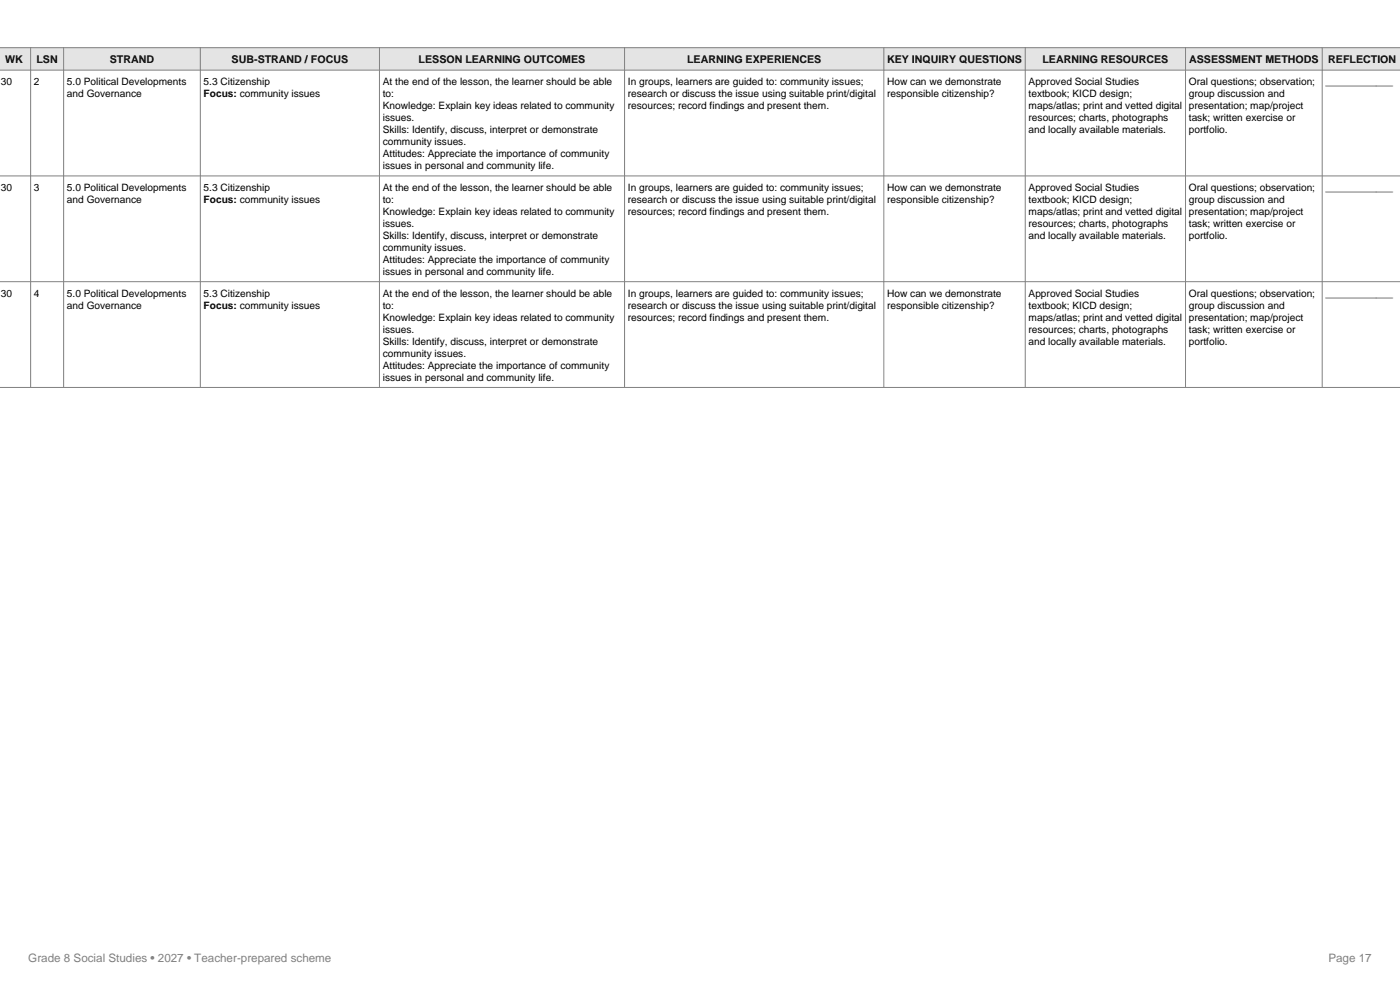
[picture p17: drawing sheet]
<svg xmlns="http://www.w3.org/2000/svg" width="297mm" height="210mm" viewBox="0 0 297 210" stroke-linecap="round" stroke-linejoin="round" font-family="sans-serif">
<defs><g id="words">
<g font-size="2.5" fill="#808080">
<text x="6" y="204">Grade 8 Social Studies • 2027 • Teacher-prepared scheme</text>
<text x="281.8" y="204">Page 17</text>
</g>
<g font-size="2.3">
<text x="1.1" y="13.4">WK</text>
<text x="7.7" y="13.4">LSN</text>
<text x="23.3" y="13.4">STRAND</text>
<text x="49.1" y="13.4">SUB-STRAND / FOCUS</text>
<text x="88.8" y="13.4">LESSON LEARNING OUTCOMES</text>
<text x="145.8" y="13.4">LEARNING EXPERIENCES</text>
<text x="188.2" y="13.4">KEY INQUIRY QUESTIONS</text>
<text x="221.1" y="13.4">LEARNING RESOURCES</text>
<text x="252.3" y="13.4">ASSESSMENT METHODS</text>
<text x="281.8" y="13.4">REFLECTION</text>
</g>
<g font-size="2.2">
<text x=".2" y="18.1">30</text>
<text x="7.2" y="18.1">2</text>
<text x="14.2" y="18.1">5.0 Political Developments</text>
<text x="14.2" y="20.6">and Governance</text>
<text x="43.2" y="18.1">5.3 Citizenship</text>
<text x="43.2" y="20.6">Focus: community issues</text>
<text x="81.2" y="18.1">At the end of the lesson, the learner should be able</text>
<text x="81.2" y="20.6">to:</text>
<text x="81.2" y="23.2">Knowledge: Explain key ideas related to community</text>
<text x="133.2" y="18.1">In groups, learners are guided to: community issues;</text>
<text x="133.2" y="20.6">research or discuss the issue using suitable print/digital</text>
<text x="133.2" y="23.2">resources; record findings and present them.</text>
<text x="188.2" y="18.1">How can we demonstrate</text>
<text x="188.2" y="20.6">responsible citizenship?</text>
<text x="218.2" y="18.1">Approved Social Studies</text>
<text x="218.2" y="20.6">textbook; KICD design;</text>
<text x="218.2" y="23.2">maps/atlas; print and vetted digital</text>
<text x="252.2" y="18.1">Oral questions; observation;</text>
<text x="252.2" y="20.6">group discussion and</text>
<text x="252.2" y="23.2">presentation; map/project</text>
<text x="281.2" y="18.1">____________</text>
<text x="81.2" y="25.7">issues.</text>
<text x="81.2" y="28.2">Skills: Identify, discuss, interpret or demonstrate</text>
<text x="218.2" y="25.7">resources; charts, photographs</text>
<text x="218.2" y="28.2">and locally available materials.</text>
<text x="252.2" y="25.7">task; written exercise or</text>
<text x="252.2" y="28.2">portfolio.</text>
<text x="81.2" y="30.8">community issues.</text>
<text x="81.2" y="33.3">Attitudes: Appreciate the importance of community</text>
<text x="81.2" y="35.9">issues in personal and community life.</text>
<text x=".2" y="40.5">30</text>
<text x="7.2" y="40.5">3</text>
<text x="14.2" y="40.5">5.0 Political Developments</text>
<text x="43.2" y="40.5">5.3 Citizenship</text>
<text x="81.2" y="40.5">At the end of the lesson, the learner should be able</text>
<text x="133.2" y="40.5">In groups, learners are guided to: community issues;</text>
<text x="188.2" y="40.5">How can we demonstrate</text>
<text x="218.2" y="40.5">Approved Social Studies</text>
<text x="252.2" y="40.5">Oral questions; observation;</text>
<text x="281.2" y="40.5">____________</text>
<text x="14.2" y="43.1">and Governance</text>
<text x="43.2" y="43.1">Focus: community issues</text>
<text x="81.2" y="43.1">to:</text>
<text x="81.2" y="45.6">Knowledge: Explain key ideas related to community</text>
<text x="133.2" y="43.1">research or discuss the issue using suitable print/digital</text>
<text x="133.2" y="45.6">resources; record findings and present them.</text>
<text x="188.2" y="43.1">responsible citizenship?</text>
<text x="218.2" y="43.1">textbook; KICD design;</text>
<text x="218.2" y="45.6">maps/atlas; print and vetted digital</text>
<text x="252.2" y="43.1">group discussion and</text>
<text x="252.2" y="45.6">presentation; map/project</text>
<text x="81.2" y="48.1">issues.</text>
<text x="81.2" y="50.7">Skills: Identify, discuss, interpret or demonstrate</text>
<text x="81.2" y="53.2">community issues.</text>
<text x="218.2" y="48.1">resources; charts, photographs</text>
<text x="218.2" y="50.7">and locally available materials.</text>
<text x="252.2" y="48.1">task; written exercise or</text>
<text x="252.2" y="50.7">portfolio.</text>
<text x="81.2" y="55.8">Attitudes: Appreciate the importance of community</text>
<text x="81.2" y="58.3">issues in personal and community life.</text>
<text x=".2" y="63">30</text>
<text x="7.2" y="63">4</text>
<text x="14.2" y="63">5.0 Political Developments</text>
<text x="14.2" y="65.5">and Governance</text>
<text x="43.2" y="63">5.3 Citizenship</text>
<text x="43.2" y="65.5">Focus: community issues</text>
<text x="81.2" y="63">At the end of the lesson, the learner should be able</text>
<text x="81.2" y="65.5">to:</text>
<text x="133.2" y="63">In groups, learners are guided to: community issues;</text>
<text x="133.2" y="65.5">research or discuss the issue using suitable print/digital</text>
<text x="188.2" y="63">How can we demonstrate</text>
<text x="188.2" y="65.5">responsible citizenship?</text>
<text x="218.2" y="63">Approved Social Studies</text>
<text x="218.2" y="65.5">textbook; KICD design;</text>
<text x="252.2" y="63">Oral questions; observation;</text>
<text x="252.2" y="65.5">group discussion and</text>
<text x="281.2" y="63">____________</text>
<text x="81.2" y="68">Knowledge: Explain key ideas related to community</text>
<text x="81.2" y="70.6">issues.</text>
<text x="133.2" y="68">resources; record findings and present them.</text>
<text x="218.2" y="68">maps/atlas; print and vetted digital</text>
<text x="218.2" y="70.6">resources; charts, photographs</text>
<text x="252.2" y="68">presentation; map/project</text>
<text x="252.2" y="70.6">task; written exercise or</text>
<text x="81.2" y="73.1">Skills: Identify, discuss, interpret or demonstrate</text>
<text x="81.2" y="75.7">community issues.</text>
<text x="218.2" y="73.1">and locally available materials.</text>
<text x="252.2" y="73.1">portfolio.</text>
<text x="81.2" y="78.2">Attitudes: Appreciate the importance of community</text>
<text x="81.2" y="80.7">issues in personal and community life.</text>
</g>
</g></defs>
<path d="M-.1 10.1h297.2v4.8h-297.2z" fill-rule="evenodd" fill="#dce6f1"/>
<g fill="none" stroke="#808080" stroke-width=".21">
<path d="M0 10.1h297.1M0 14.9h297.1M6.5 10.1v72.1M13.5 10.1v72.1M42.5 10.1v72.1M80.5 10.1v72.1M132.5 10.1v72.1M187.5 10.1v72.1M217.5 10.1v72.1M251.5 10.1v72.1M280.5 10.1v72.1M0 37.3h297.1"/>
<path d="M0 59.8h297.1M0 82.2h297.1"/>
</g>
<use href="#words"/>
</svg>
